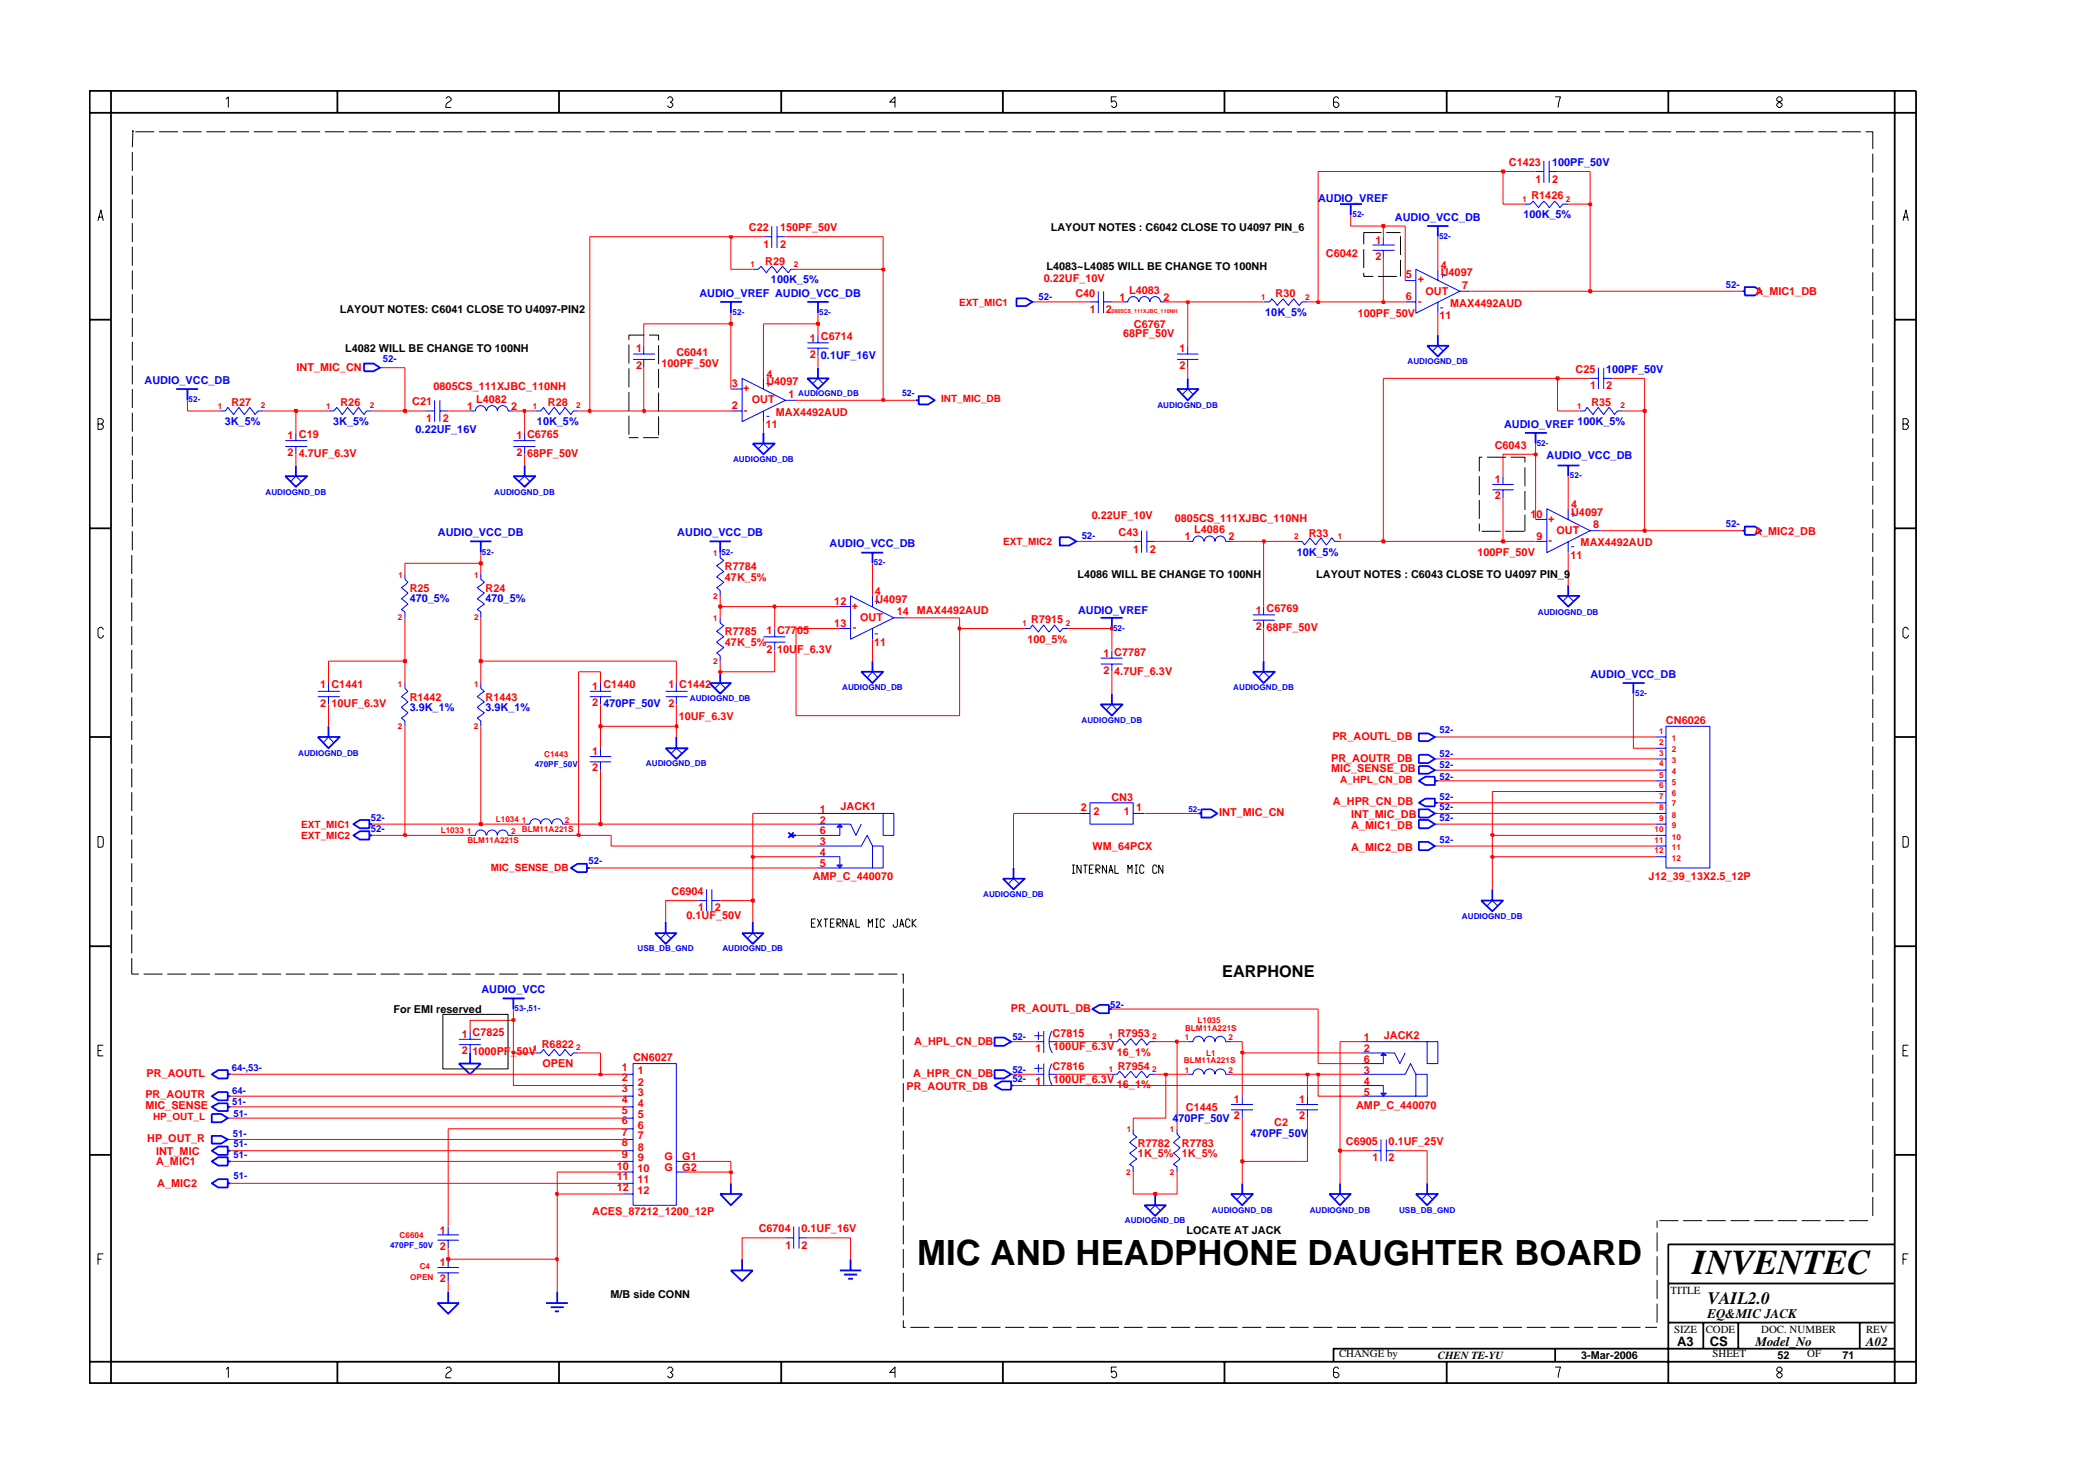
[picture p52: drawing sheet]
<svg xmlns="http://www.w3.org/2000/svg" width="297mm" height="210mm" viewBox="0 0 297 210" stroke-linecap="round" stroke-linejoin="round" font-family="sans-serif">
<defs><g id="words">
<g font-size="5">
<text x="131" y="180.7">MIC AND HEADPHONE DAUGHTER BOARD</text>
<text x="241.8" y="182">INVENTEC</text>
</g>
<text font-size="2.5" x="244" y="186.3">VAIL2.0</text>
<text font-size="2.3" x="174.6" y="139.6">EARPHONE</text>
<g font-size="1.9">
<text x="244" y="188.2">EQ&amp;MIC JACK</text>
<text x="239.6" y="192.2">A3</text>
<text x="244.3" y="192.3">CS</text>
<text x="250.8" y="192.2">Model_No</text>
<text x="266.6" y="192.2">A02</text>
</g>
<g font-size="1.6" fill="#f00">
<text x="215.6" y="23.7">C1423</text>
<text x="218.8" y="28.5">R1426</text>
<text x="219.4" y="26.1">1</text>
<text x="221.8" y="26.1">2</text>
<text x="107" y="33">C22</text>
<text x="109.1" y="35.4">1</text>
<text x="111.4" y="33">150PF_50V</text>
<text x="111.4" y="35.4">2</text>
<text x="196.5" y="34.8">1</text>
<text x="109.3" y="37.8">R29</text>
<text x="149.1" y="40.2">0.22UF_10V</text>
<text x="189.4" y="36.7">C6042</text>
<text x="196.5" y="37.1">2</text>
<text x="200.8" y="39.7">5</text>
<text x="202.6" y="40.3">+</text>
<text x="205.9" y="39.5">U4097</text>
<text x="205.9" y="38.4">4</text>
<text x="208.9" y="41.3">7</text>
<text x="153.6" y="42.4">C40</text>
<text x="155.7" y="44.7">1</text>
<text x="158" y="44.7">2</text>
<text x="160" y="43">1</text>
<text x="161.3" y="42">L4083</text>
<text x="162" y="46.8">C6767</text>
<text x="166.2" y="43">2</text>
<text x="182.2" y="42.4">R30</text>
<text x="194" y="45.3">100PF_50V</text>
<text x="200.8" y="42.9">6</text>
<text x="202.6" y="43.5">-</text>
<text x="203.7" y="42.1">OUT</text>
<text x="205.7" y="45.6">11</text>
<text x="207.2" y="43.9">MAX4492AUD</text>
<text x="250.8" y="42.2">A_MIC1_DB</text>
<text x="42.4" y="52.9">INT_MIC_CN</text>
<text x="90.9" y="52.7">2</text>
<text x="90.9" y="50.3">1</text>
<text x="94.5" y="52.4">100PF_50V</text>
<text x="96.6" y="50.8">C6041</text>
<text x="109.5" y="54">4</text>
<text x="115.7" y="48.8">1 C6714</text>
<text x="115.7" y="51.2">2</text>
<text x="160.5" y="48.2">68PF_50V</text>
<text x="168.5" y="50.3">1</text>
<text x="168.5" y="52.7">2</text>
<text x="225.1" y="53.3">C25</text>
<text x="33.1" y="57.9">R27</text>
<text x="48.6" y="57.9">R26</text>
<text x="58.9" y="57.9">C21</text>
<text x="61.9" y="55.7">0805CS_111XJBC_110NH</text>
<text x="66.7" y="58.5">1</text>
<text x="68" y="57.5">L4082</text>
<text x="73" y="58.5">2</text>
<text x="78.3" y="57.9">R28</text>
<text x="104.6" y="55.3">3</text>
<text x="104.6" y="58.4">2</text>
<text x="106.2" y="55.9">+</text>
<text x="106.3" y="59.1">-</text>
<text x="107.4" y="57.6">OUT</text>
<text x="109.5" y="55">U4097</text>
<text x="110.9" y="59.4">MAX4492AUD</text>
<text x="112.6" y="56.8">1</text>
<text x="227.2" y="55.6">1</text>
<text x="227.4" y="57.9">R35</text>
<text x="229.5" y="55.6">2</text>
<text x="41.1" y="62.8">1 C19</text>
<text x="41.1" y="65.1">2</text>
<text x="42.7" y="65.3">4.7UF_6.3V</text>
<text x="60.9" y="60.2">1</text>
<text x="63.3" y="60.2">2</text>
<text x="73.8" y="62.8">1 C6765</text>
<text x="73.8" y="65.1">2</text>
<text x="75.3" y="65.3">68PF_50V</text>
<text x="109.4" y="61.2">11</text>
<text x="213.6" y="64.1">C6043</text>
<text x="213.6" y="69">1</text>
<text x="213.6" y="71.3">2</text>
<text x="156" y="74.2">0.22UF_10V</text>
<text x="159.8" y="76.5">C43</text>
<text x="167.9" y="74.5">0805CS_111XJBC_110NH</text>
<text x="169.3" y="77.2">1</text>
<text x="170.6" y="76.1">L4086</text>
<text x="175.5" y="77.2">2</text>
<text x="187" y="76.7">R33</text>
<text x="218.7" y="73.9">10</text>
<text x="219.6" y="77.1">9</text>
<text x="221.2" y="74.5">+</text>
<text x="221.3" y="77.7">-</text>
<text x="222.4" y="76.3">OUT</text>
<text x="224.5" y="73.7">U4097</text>
<text x="224.5" y="72.6">4</text>
<text x="227.6" y="75.5">8</text>
<text x="250.6" y="76.4">A_MIC2_DB</text>
<text x="103.6" y="82.9">47K_5%</text>
<text x="103.6" y="81.4">R7784</text>
<text x="161.9" y="78.9">1</text>
<text x="164.3" y="78.9">2</text>
<text x="211.1" y="79.4">100PF_50V</text>
<text x="224.4" y="79.8">11</text>
<text x="225.8" y="78">MAX4492AUD</text>
<text x="58.5" y="84.5">R25</text>
<text x="69.4" y="84.5">R24</text>
<text x="119.2" y="86.4">12</text>
<text x="119.2" y="89.5">13</text>
<text x="121.7" y="87">+</text>
<text x="122.9" y="88.7">OUT</text>
<text x="125" y="85">4</text>
<text x="125.1" y="86.1">U4097</text>
<text x="128.1" y="87.9">14</text>
<text x="131" y="87.7">MAX4492AUD</text>
<text x="147.3" y="89">R7915</text>
<text x="179.4" y="87.7">1 C6769</text>
<text x="179.4" y="89.9">2</text>
<text x="103.6" y="90.7">R7785</text>
<text x="103.6" y="92.2">47K_5%</text>
<text x="109.5" y="90.5">1 C7705</text>
<text x="109.5" y="93.2">2</text>
<text x="111" y="93.2">10UF_6.3V</text>
<text x="121.9" y="90.2">-</text>
<text x="124.9" y="92.2">11</text>
<text x="146.8" y="91.8">100_5%</text>
<text x="157.7" y="93.8">1 C7787</text>
<text x="181" y="90.2">68PF_50V</text>
<text x="45.7" y="98.3">1 C1441</text>
<text x="45.7" y="101">2</text>
<text x="47.4" y="101">10UF_6.3V</text>
<text x="58.5" y="100.1">R1442</text>
<text x="69.4" y="100.1">R1443</text>
<text x="84.6" y="98.5">1 C1440</text>
<text x="84.6" y="100.9">2</text>
<text x="95.5" y="98.3">1 C1442</text>
<text x="95.5" y="101">2</text>
<text x="157.7" y="96.2">2</text>
<text x="159.2" y="96.4">4.7UF_6.3V</text>
<text x="84.6" y="107.8">1</text>
<text x="97" y="102.9">10UF_6.3V</text>
<text x="190.4" y="105.7">PR_AOUTL_DB</text>
<text x="238" y="103.4">CN6026</text>
<text x="84.6" y="110.2">2</text>
<text x="190.2" y="110.3">MIC_SENSE_DB</text>
<text x="190.2" y="108.8">PR_AOUTR_DB</text>
<text x="117.1" y="116.1">1</text>
<text x="117.1" y="117.6">2</text>
<text x="117.1" y="119.2">6</text>
<text x="120.1" y="115.7">JACK1</text>
<text x="154.4" y="115.8">2</text>
<text x="156.2" y="116.4">2</text>
<text x="158.8" y="114.4">CN3</text>
<text x="160.6" y="116.4">1</text>
<text x="162.3" y="115.8">1</text>
<text x="174.2" y="116.6">INT_MIC_CN</text>
<text x="190.4" y="115">A_HPR_CN_DB</text>
<text x="193.1" y="116.9">INT_MIC_DB</text>
<text x="193.1" y="118.4">A_MIC1_DB</text>
<text x="116.1" y="125.7">AMP_C_440070</text>
<text x="117.1" y="120.8">3</text>
<text x="117.1" y="122.3">4</text>
<text x="117.1" y="123.9">5</text>
<text x="156.1" y="121.4">WM_64PCX</text>
<text x="193.1" y="121.5">A_MIC2_DB</text>
<text x="235.6" y="125.8">J12_39_13X2.5_12P</text>
<text x="96" y="127.9">C6904</text>
<text x="98.1" y="131.2">0.1UF_50V</text>
<text x="99.8" y="130.2">1</text>
<text x="102.1" y="130.2">2</text>
<text x="66" y="148.2">1 C7825</text>
<text x="77.4" y="149.6">R6822</text>
<text x="130.6" y="149.2">A_HPL_CN_DB</text>
<text x="144.4" y="144.5">PR_AOUTL_DB</text>
<text x="150.4" y="148.2">C7815</text>
<text x="159.7" y="148.1">R7953</text>
<text x="194.8" y="148.7">1</text>
<text x="197.7" y="148.4">JACK2</text>
<text x="20.9" y="153.8">PR_AOUTL</text>
<text x="66" y="150.6">2</text>
<text x="67.5" y="150.7">1000PF_50V</text>
<text x="77.5" y="152.3">OPEN</text>
<text x="88.8" y="152.9">1</text>
<text x="88.8" y="154.4">2</text>
<text x="88.8" y="156">3</text>
<text x="90.5" y="151.5">CN6027</text>
<text x="91.1" y="153.4">1</text>
<text x="91.1" y="155.1">2</text>
<text x="129.5" y="155.6">PR_AOUTR_DB</text>
<text x="130.4" y="153.9">A_HPR_CN_DB</text>
<text x="147.9" y="150.3">1</text>
<text x="147.9" y="155">1</text>
<text x="150.4" y="152.8">C7816</text>
<text x="150.5" y="150">100UF_6.3V</text>
<text x="150.5" y="154.7">100UF_6.3V</text>
<text x="159.6" y="155.5">16_1%</text>
<text x="159.6" y="150.8">16_1%</text>
<text x="159.7" y="152.8">R7954</text>
<text x="194.8" y="150.3">2</text>
<text x="194.8" y="153.4">3</text>
<text x="194.8" y="155">4</text>
<text x="194.8" y="151.8">6</text>
<text x="20.8" y="158.4">MIC_SENSE</text>
<text x="20.8" y="156.9">PR_AOUTR</text>
<text x="88.8" y="157.6">4</text>
<text x="88.8" y="159.1">5</text>
<text x="88.8" y="160.6">6</text>
<text x="91.1" y="156.6">3</text>
<text x="91.1" y="158.1">4</text>
<text x="91.1" y="159.7">5</text>
<text x="91.1" y="161.2">6</text>
<text x="169.4" y="158.7">C1445</text>
<text x="176.3" y="157.6">1</text>
<text x="176.3" y="159.9">2</text>
<text x="182.1" y="160.9">C2</text>
<text x="185.6" y="157.6">1</text>
<text x="185.6" y="159.9">2</text>
<text x="193.8" y="158.4">AMP_C_440070</text>
<text x="194.8" y="156.5">5</text>
<text x="21" y="163.1">HP_OUT_R</text>
<text x="22.3" y="164.9">INT_MIC</text>
<text x="22.3" y="166.5">A_MIC1</text>
<text x="88.1" y="167.1">10</text>
<text x="88.8" y="162.2">7</text>
<text x="88.8" y="163.8">8</text>
<text x="88.8" y="165.4">9</text>
<text x="91.1" y="167.4">10</text>
<text x="91.1" y="162.8">7</text>
<text x="91.1" y="164.4">8</text>
<text x="91.1" y="165.9">9</text>
<text x="94.9" y="165.7">G</text>
<text x="94.9" y="167.2">G</text>
<text x="97.5" y="165.7">G1</text>
<text x="97.5" y="167.2">G2</text>
<text x="162.6" y="163.8">R7782</text>
<text x="162.6" y="165.3">1K_5%</text>
<text x="168.9" y="163.8">R7783</text>
<text x="168.9" y="165.3">1K_5%</text>
<text x="192.3" y="163.6">C6905</text>
<text x="196.1" y="165.9">1</text>
<text x="198.4" y="165.9">2</text>
<text x="198.4" y="163.6">0.1UF_25V</text>
<text x="22.5" y="169.6">A_MIC2</text>
<text x="84.6" y="173.5">ACES_87212_1200_12P</text>
<text x="88.1" y="168.6">11</text>
<text x="88.1" y="170.2">12</text>
<text x="91.1" y="169">11</text>
<text x="91.1" y="170.5">12</text>
<text x="62.9" y="176.2">1</text>
<text x="62.9" y="178.5">2</text>
<text x="108.4" y="176">C6704</text>
<text x="112.2" y="178.3">1</text>
<text x="114.5" y="178.3">2</text>
<text x="114.5" y="176">0.1UF_16V</text>
<text x="62.9" y="180.9">1</text>
<text x="62.9" y="183.2">2</text>
</g>
<g font-size="1.6" fill="#00f">
<text x="221.8" y="23.7">100PF_50V</text>
<text x="188.3" y="28.8">AUDIO_VREF</text>
<text x="199.3" y="31.5">AUDIO_VCC_DB</text>
<text x="217.7" y="31.2">100K_5%</text>
<text x="110.2" y="40.4">100K_5%</text>
<text x="99.9" y="42.4">AUDIO_VREF AUDIO_VCC_DB</text>
<text x="180.8" y="45.2">10K_5%</text>
<text x="117.3" y="51.3">0.1UF_16V</text>
<text x="229.5" y="53.3">100PF_50V</text>
<text x="20.7" y="54.8">AUDIO_VCC_DB</text>
<text x="32.1" y="60.7">3K_5%</text>
<text x="47.6" y="60.7">3K_5%</text>
<text x="59.4" y="61.8">0.22UF_16V</text>
<text x="76.7" y="60.7">10K_5%</text>
<text x="214.9" y="61.1">AUDIO_VREF 100K_5%</text>
<text x="221" y="65.6">AUDIO_VCC_DB</text>
<text x="62.6" y="76.6">AUDIO_VCC_DB</text>
<text x="96.8" y="76.6">AUDIO_VCC_DB</text>
<text x="118.5" y="78.1">AUDIO_VCC_DB</text>
<text x="185.3" y="79.4">10K_5%</text>
<text x="58.5" y="86">470_5%</text>
<text x="69.4" y="86">470_5%</text>
<text x="154" y="87.7">AUDIO_VREF</text>
<text x="58.5" y="101.5">3.9K_1%</text>
<text x="69.4" y="101.5">3.9K_1%</text>
<text x="86.2" y="101">470PF_50V</text>
<text x="227.2" y="96.8">AUDIO_VCC_DB</text>
<text x="68.8" y="141.8">AUDIO_VCC</text>
<text x="167.5" y="160.3">470PF_50V</text>
<text x="178.7" y="162.4">470PF_50V</text>
</g>
<g font-size="1.6">
<text x="150.1" y="33">LAYOUT NOTES : C6042 CLOSE TO U4097 PIN_6</text>
<text x="149.5" y="38.5">L4083~L4085 WILL BE CHANGE TO 100NH</text>
<text x="48.5" y="44.7">LAYOUT NOTES: C6041 CLOSE TO U4097-PIN2</text>
<text x="49.3" y="50.2">L4082 WILL BE CHANGE TO 100NH</text>
<text x="154" y="82.6">L4086 WILL BE CHANGE TO 100NH</text>
<text x="188.1" y="82.6">LAYOUT NOTES : C6043 CLOSE TO U4097 PIN_9</text>
<text x="56.2" y="144.7">For EMI reserved</text>
<text x="169.5" y="176.3">LOCATE AT JACK</text>
<text x="87.2" y="185.4">M/B side CONN</text>
<text x="238.7" y="184.8">TITLE</text>
<text x="239.2" y="190.4">SIZE</text>
<text x="243.7" y="190.4">CODE</text>
<text x="251.6" y="190.4">DOC. NUMBER</text>
<text x="266.6" y="190.4">REV</text>
<text x="191.3" y="193.9">CHANGE by</text>
<text x="205.4" y="194.1">CHEN TE-YU</text>
<text x="225.9" y="194.1">3-Mar-2006</text>
<text x="244.7" y="193.9">SHEET</text>
<text x="253.9" y="194.1">52</text>
<text x="258.2" y="193.9">OF</text>
<text x="263.3" y="194.1">71</text>
</g>
<g font-size="1.4" fill="#00f">
<text x="246.6" y="41.1">52-</text>
<text x="148.4" y="42.8">52-</text>
<text x="54.7" y="51.8">52-</text>
<text x="154.5" y="77">52-</text>
<text x="246.6" y="75.2">52-</text>
<text x="205.7" y="104.8">52-</text>
<text x="205.7" y="109.7">52-</text>
<text x="205.7" y="108.1">52-</text>
<text x="205.7" y="111.4">52-</text>
<text x="53" y="117.3">52-</text>
<text x="53" y="118.8">52-</text>
<text x="205.7" y="114.3">52-</text>
<text x="205.7" y="115.7">52-</text>
<text x="205.7" y="117.2">52-</text>
<text x="84.1" y="123.5">52-</text>
<text x="205.7" y="120.3">52-</text>
<text x="158.6" y="144">52-</text>
<text x="144.6" y="148.6">52-</text>
<text x="33.1" y="152.9">64-,53-</text>
<text x="144.6" y="153.3">52-</text>
<text x="144.6" y="154.6">52-</text>
<text x="33.2" y="156.2">64-</text>
<text x="33.2" y="157.8">51-</text>
<text x="33.4" y="159.5">51-</text>
<text x="33.3" y="162.3">51-</text>
<text x="33.4" y="165.4">51-</text>
<text x="33.4" y="163.8">51-</text>
<text x="33.4" y="168.4">51-</text>
</g>
<g font-size="1.4" fill="#f00">
<text x="137.1" y="43.7">EXT_MIC1</text>
<text x="134.5" y="57.4">INT_MIC_DB</text>
<text x="143.3" y="77.9">EXT_MIC2</text>
<text x="191.5" y="111.9">A_HPL_CN_DB</text>
<text x="43" y="119.9">EXT_MIC2</text>
<text x="43" y="118.3">EXT_MIC1</text>
<text x="70.1" y="124.3">MIC_SENSE_DB</text>
<text x="21.9" y="160">HP_OUT_L</text>
</g>
<g font-size="1.2" fill="#f00">
<text x="217.5" y="28.8">1</text>
<text x="223.7" y="28.8">2</text>
<text x="107.2" y="38.1">1</text>
<text x="113.4" y="38.1">2</text>
<text x="180.2" y="42.8">1</text>
<text x="186.5" y="42.8">2</text>
<text x="31.1" y="58.4">1</text>
<text x="37.3" y="58.3">2</text>
<text x="46.6" y="58.4">1</text>
<text x="52.9" y="58.3">2</text>
<text x="76.1" y="58.4">1</text>
<text x="82.3" y="58.3">2</text>
<text x="225.3" y="58.4">1</text>
<text x="231.5" y="58.3">2</text>
<text x="184.9" y="77">2</text>
<text x="191.2" y="77">1</text>
<text x="56.9" y="82.6">1</text>
<text x="67.8" y="82.6">1</text>
<text x="101.9" y="79.4">1</text>
<text x="56.8" y="88.6">2</text>
<text x="67.8" y="88.6">2</text>
<text x="101.9" y="88.8">1</text>
<text x="101.9" y="85.5">2</text>
<text x="146.1" y="89.4">1</text>
<text x="152.3" y="89.4">2</text>
<text x="101.9" y="94.9">2</text>
<text x="56.8" y="98.1">1</text>
<text x="67.8" y="98.1">1</text>
<text x="56.8" y="104.2">2</text>
<text x="67.7" y="104.2">2</text>
<text x="237" y="104.8">1</text>
<text x="237" y="106.4">2</text>
<text x="237" y="107.9">3</text>
<text x="238.9" y="105.9">1</text>
<text x="238.9" y="107.5">2</text>
<text x="77.8" y="108.1">C1443</text>
<text x="237" y="109.4">4</text>
<text x="237" y="111.1">5</text>
<text x="237" y="112.6">6</text>
<text x="238.9" y="109">3</text>
<text x="238.9" y="110.5">4</text>
<text x="238.9" y="112.1">5</text>
<text x="238.9" y="113.7">6</text>
<text x="63" y="119">L1033</text>
<text x="66.7" y="119.1">1</text>
<text x="70.9" y="117.5">L1034</text>
<text x="73" y="119.1">2</text>
<text x="74.5" y="117.5">1</text>
<text x="74.6" y="118.9">BLM11A221S</text>
<text x="80.7" y="117.5">2</text>
<text x="236.4" y="118.8">10</text>
<text x="237" y="117.2">9</text>
<text x="237" y="114.2">7</text>
<text x="237" y="115.7">8</text>
<text x="238.9" y="119.9">10</text>
<text x="238.9" y="115.2">7</text>
<text x="238.9" y="116.8">8</text>
<text x="238.9" y="118.3">9</text>
<text x="66.8" y="120.4">BLM11A221S</text>
<text x="236.4" y="120.4">11</text>
<text x="236.4" y="121.9">12</text>
<text x="238.9" y="121.4">11</text>
<text x="238.9" y="123">12</text>
<text x="82.3" y="150">2</text>
<text x="158.4" y="148.4">1</text>
<text x="164.6" y="148.4">2</text>
<text x="169.3" y="148.6">1</text>
<text x="169.3" y="147.3">BLM11A221S</text>
<text x="171.1" y="146.1">L1035</text>
<text x="175.5" y="148.6">2</text>
<text x="76.1" y="150.1">1</text>
<text x="158.4" y="153.1">1</text>
<text x="164.6" y="153.1">2</text>
<text x="169.1" y="151.8">BLM11A221S</text>
<text x="169.3" y="153.3">1</text>
<text x="172.3" y="150.8">L1</text>
<text x="175.5" y="153.3">2</text>
<text x="161" y="161.7">1</text>
<text x="167.2" y="161.7">1</text>
<text x="160.9" y="167.8">2</text>
<text x="167.2" y="167.8">2</text>
<text x="57.1" y="176.8">C6604</text>
<text x="58.6" y="182.8">OPEN</text>
<text x="60" y="181.3">C4</text>
</g>
<g font-size="1.2" fill="#00f">
<text x="193.2" y="31">52-</text>
<text x="205.6" y="34.2">52-</text>
<text x="104.7" y="45">52-</text>
<text x="117" y="45">52-</text>
<text x="201.1" y="52">AUDIOGND_DB</text>
<text x="27" y="57.5">52-</text>
<text x="114.1" y="56.5">AUDIOGND_DB</text>
<text x="128.9" y="56.5">52-</text>
<text x="165.4" y="58.2">AUDIOGND_DB</text>
<text x="219.6" y="63.6">52-</text>
<text x="37.9" y="70.7">AUDIOGND_DB</text>
<text x="70.6" y="70.7">AUDIOGND_DB</text>
<text x="104.7" y="66">AUDIOGND_DB</text>
<text x="224.3" y="68.3">52-</text>
<text x="68.9" y="79.2">52-</text>
<text x="103.1" y="79.2">52-</text>
<text x="124.8" y="80.7">52-</text>
<text x="219.7" y="87.8">AUDIOGND_DB</text>
<text x="159" y="90.1">52-</text>
<text x="98.6" y="100.1">AUDIOGND_DB</text>
<text x="120.3" y="98.6">AUDIOGND_DB</text>
<text x="176.2" y="98.6">AUDIOGND_DB</text>
<text x="233.6" y="99.4">52-</text>
<text x="42.6" y="107.9">AUDIOGND_DB</text>
<text x="154.5" y="103.3">AUDIOGND_DB</text>
<text x="76.4" y="109.6">470PF_50V</text>
<text x="92.3" y="109.4">AUDIOGND_DB</text>
<text x="169.8" y="116">52-</text>
<text x="140.5" y="128.2">AUDIOGND_DB</text>
<text x="208.9" y="131.2">AUDIOGND_DB</text>
<text x="91.1" y="135.9">USB_DB_GND</text>
<text x="103.2" y="135.9">AUDIOGND_DB</text>
<text x="73.5" y="144.4">53-,51-</text>
<text x="173.2" y="173.2">AUDIOGND_DB</text>
<text x="187.1" y="173.2">AUDIOGND_DB</text>
<text x="199.9" y="173.2">USB_DB_GND</text>
<text x="55.7" y="178.3">470PF_50V</text>
<text x="160.7" y="174.7">AUDIOGND_DB</text>
</g>
<text font-size=".8" fill="#f00" x="158.8" y="44.7">0805CS_111XJBC_110NH</text>
</g></defs>
<g fill="none" stroke="#00f" stroke-width=".14">
<path d="M107.6 38.5h.7l.4-.5 .8 1 .8-1 .7 1 .8-1 .8 1 .4-.5h.7M109.1 33.8h1.2M110.3 32.3v3.1M111 33.8h1.2M111 32.3v3.1M196.1 35h3.1M196.1 35.8h3.1M197.6 33.8v1.2M197.6 35.8v1.1M217.9 29.2h.7l.5-.5 .7 1 .8-1 .7 1 .8-1 .8 1 .4-.5h.8M219.4 24.5h1.2M220.6 23v3.1"/>
<path d="M221.3 24.5h1.2M221.3 23v3.1M31.4 58.7h.8l.3-.5 .9 1 .7-1 .8 1 .8-1 .7 1 .5-.5h.7M46.9 58.7h.8l.4-.5 .8 1 .7-1 .9 1 .8-1 .7 1 .4-.5h.8M54.3 52.5h.4M60.9 58.7h1.2M62.1 57.2v3M62.9 58.7h1.1M62.9 57.2v3M67.2 58.7h.7a.76 .76 0 0 1 .8-.8 .76 .76 0 0 1 .8 .8M69.5 58.7a.76 .76 0 0 1 .8-.8 .76 .76 0 0 1 .8 .8 .76 .76 0 0 1 .7-.8 .76 .76 0 0 1 .8 .8h.7M76.5 58.7h.7l.5-.5 .7 1 .8-1 .8 1 .7-1 .9 1 .3-.5h.8"/>
<path d="M104.4 55.6h1.6M104.4 58.7h1.6M106 54l6.2 3.2-6.2 3zM109.1 54v1.6M109.1 58.7v1.5M109.5 54.8h.6M109.5 59.5h.4M109.8 54.5v.7M112.2 57.2h1.5M115.3 49h3.1M115.3 49.7h3.1M116.1 54.8l.8-.8 .7 .8"/>
<path d="M116.9 47.9v1.1M116.9 49.7v1.2M147.5 43.1h.4M155.7 43.1h1.2M156.9 41.6v3.1M157.7 43.1h1.2M157.7 41.6v3.1M160.4 43.1h.7a.76 .76 0 0 1 .8-.7 .76 .76 0 0 1 .8 .7M162.8 43.1a.76 .76 0 0 1 .7-.7 .76 .76 0 0 1 .8 .7 .76 .76 0 0 1 .7-.7 .76 .76 0 0 1 .8 .7h.8M168.2 50.6h3M168.2 51.3h3M168.9 56.3l.8-.7 .8 .7"/>
<path d="M169.7 49.4v1.2M169.7 51.3v1.2M180.5 43.1h.9l.3-.4 .8 .9 .8-.9 .8 .9 .8-.9 .7 .9 .4-.5h.8M204.7 50.2l.7-.8 .8 .8M225.7 58.7h.7l.4-.5 .8 1 .8-1 .7 1 .8-1 .8 1 .4-.5h.7M227.2 54h1.2M228.4 52.5v3.1M229.1 54h1.2M229.1 52.5v3.1M73.3 62.9h3.2M73.3 63.8h3.2M74.1 68.8l.9-.8 .7 .8"/>
<path d="M75 61.8v1.1M75 63.8v1.1M102.9 78.9v.8l.5 .3-1 .8 1 .8-1 .8 1 .8-1 .7 .5 .5v.7M153.8 77.3h.3M161.9 77.3h1.2M163.1 75.8v3.1M163.9 77.3h1.1M163.9 75.8v3.1M169.7 77.3h.8a.76 .76 0 0 1 .7-.7 .76 .76 0 0 1 .8 .7M172.1 77.3a.76 .76 0 0 1 .7-.7 .76 .76 0 0 1 .8 .7 .76 .76 0 0 1 .8-.7 .76 .76 0 0 1 .7 .7h.8M185.2 77.3h.8l.4 .5 .7-1 .9 1 .8-1 .7 1 .8-1 .4 .5h.8M213.2 69.2h3.1"/>
<path d="M213.2 70h3.1M214.7 68v1.2M214.7 70v1.1M219.4 74.2h1.6M219.4 77.3h1.6M221 72.7l6.2 3.1-6.2 3.1zM224.1 72.7v1.5M224.1 77.3v1.6M224.5 73.4h.6M224.5 78.1h.4M224.7 73.1v.8M227.2 75.8h1.5"/>
<path d="M45.4 98.7h3.1M45.4 99.5h3.1M46.9 97.6v1.1M46.9 99.5v1.1M57.9 97.6v.7l.4 .4-1 .8 1 .8-1 .7 1 .8-1 .8 .6 .4v.7M57.9 82v.7l.4 .5-1 .7 1 .8-1 .8 1 .8-1 .8 .6 .3v.9M68.7 82v.7l.5 .5-1 .7 1 .8-1 .8 1 .8-1 .8 .5 .3v.9M68.7 97.6v.7l.5 .4-1 .8 1 .8-1 .7 1 .8-1 .8 .5 .4v.7M84.3 98.7h3M84.3 99.5h3M85.8 97.6v1.1M85.8 99.5v1.1"/>
<path d="M95.1 98.7h3.1M95.1 99.5h3.1M96.6 97.6v1.1M96.6 99.5v1.1M102.1 98.3l.8-.7 .8 .7M102.9 88.3v.7l.5 .4-1 .8 1 .8-1 .7 1 .8-1 .7 .5 .5v.7M109.1 91h3.1M109.1 91.7h3.1M110.7 89.8v1.2M110.7 91.7v1.2M120 89.8h1.5M120 86.6h1.5"/>
<path d="M121.5 85.1l6.2 3.2-6.2 3zM123.9 96.8l.8-.8 .7 .8M124.7 85.1v1.5M124.7 89.8v1.5M125 85.9h.6M125 90.5h.4M125.3 85.5v.8M127.7 88.3h1.6M146.4 89.8h.8l.3-.5 .9 1 .7-1 .8 1 .8-1 .7 1 .4-.5h.8M157.3 94h3.1M157.3 94.9h3.1M158.9 92.9v1.1"/>
<path d="M158.9 94.9v1.1M179 87.8h3.1M179 88.6h3.1M179.8 96.8l.7-.8 .9 .8M180.5 86.6v1.2M180.5 88.6v1.2M223.3 85.9l.8-.8 .7 .8M46.2 106.1l.7-.8 .8 .8M67.2 119.3h.7a.76 .76 0 0 1 .8-.7 .76 .76 0 0 1 .8 .7M69.5 119.3a.76 .76 0 0 1 .8-.7 .76 .76 0 0 1 .8 .7 .76 .76 0 0 1 .7-.7 .76 .76 0 0 1 .8 .7h.7M75 117.7h.7a.76 .76 0 0 1 .8-.7 .76 .76 0 0 1 .7 .7 .76 .76 0 0 1 .8-.7 .76 .76 0 0 1 .8 .7M78.9 117.7a.76 .76 0 0 1 .7-.7 .76 .76 0 0 1 .8 .7h.7"/>
<path d="M84.3 108.1h3M84.3 108.8h3M85.8 106.9v1.2M85.8 108.8v1.2M95.9 107.6l.7-.7 .9 .7M116.9 116.2h9.3M116.9 117.7h4.6l.8 1.6 .7-1.6M120 117.7v1.6h-3.1M126.2 116.2h1.5v3.1h-1.5zM158 101.5l.9-.9 .7 .9M205 116.2h.4M205 110h.4"/>
<path d="M205 105.3h.4M205 108.4h.4M236.5 116.2h1.5M236.5 110h1.5M236.5 119.3h1.5M236.5 106.9h1.5M236.5 105.3h1.5M236.5 108.4h1.5M236.5 113.1h1.5M236.5 111.5h1.5M236.5 114.7h1.5M236.5 117.7h1.5"/>
<path d="M238 103.7h6.3v20.3h-6.3zM94.3 134.1l.8-.8 .8 .8M99.8 128.6h1.2M101 127v3.2M101.7 128.6h1.2M101.7 127v3.2M116.9 120.8h6.1l.9-1.5 .8 1.5M116.9 122.4h3.1v1.6M116.9 124h7.8M124.7 120.8h1.5v3.2h-1.5zM144 126.3l.8-.8 .9 .8M205 120.8h.4"/>
<path d="M212.5 129.4l.7-.8 .8 .8M236.5 120.8h1.5M236.5 122.4h1.5M32.5 159.7h.5M65.6 148.4h3.1M65.6 149.2h3.1M67.2 147.3v1.1M67.2 149.2v1.2M76.5 150.4h.7l.5-.5 .7 .9 .8-.9 .8 .9 .7-.9 .9 .9 .3-.4h.8M88.9 153.4h1.6M88.9 155.1h1.6M88.9 158.1h1.6"/>
<path d="M88.9 156.6h1.6M88.9 159.7h1.6M90.5 151.9h6.1v20.3h-6.1zM144.5 153.4h.3M144.5 148.8h.3M147.8 152.6h1.2M147.8 147.9h1.2M147.9 153.4h1.2M147.9 148.8h1.2M148.4 147.3v1.2M148.4 152v1.2M149.1 147.3v3.1"/>
<path d="M149.1 151.9v3.2M149.9 153.4h1.2M149.9 148.8h1.2M150.3 151.9a3 3 0 0 0 .1 3.2M150.3 147.3a3 3 0 0 0 .1 3.1M158.9 153.4h.7l.4-.4 .7 1 .9-1 .7 1 .8-1 .8 1 .4-.6h.7M158.9 148.8h.7l.4-.4 .7 .9 .9-.9 .7 .9 .8-.9 .8 .9 .4-.5h.7M169.7 153.4h.8a.76 .76 0 0 1 .7-.7 .76 .76 0 0 1 .8 .7M169.7 148.8h.8a.76 .76 0 0 1 .7-.8 .76 .76 0 0 1 .8 .8M172.1 153.4a.76 .76 0 0 1 .7-.7 .76 .76 0 0 1 .8 .7 .76 .76 0 0 1 .8-.7 .76 .76 0 0 1 .7 .7h.8M172.1 148.8a.76 .76 0 0 1 .7-.8 .76 .76 0 0 1 .8 .8 .76 .76 0 0 1 .8-.8 .76 .76 0 0 1 .7 .8h.8M175.9 157.8h3.1"/>
<path d="M175.9 158.5h3.1M177.5 156.6v1.2M177.5 158.5v1.2M185.2 157.8h3.1M185.2 158.5h3.1M186.8 156.6v1.2M186.8 158.5v1.2M32.5 162.8h.5M62.5 176.4h3.1M62.5 177.2h3.1M64 175.2v1.2M64 177.2v1.1"/>
<path d="M64 179.9v1.1M88.9 161.2h1.6M88.9 164.4h1.6M88.9 162.8h1.6M88.9 167.4h1.6M88.9 165.9h1.6M88.9 170.5h1.6M88.9 169h1.6M96.6 167.4h1.6M96.6 165.9h1.6M112.2 176.8h1.2M113.4 175.2v3.1"/>
<path d="M114.2 176.8h1.1M114.2 175.2v3.1M161.9 161.2v.8l.5 .4-1 .8 1 .7-1 .8 1 .9-1 .7 .5 .4v.7M164.3 172.9l.7-.7 .8 .7M168.2 161.2v.8l.4 .4-.9 .8 .9 .7-.9 .8 .9 .9-.9 .7 .5 .4v.7M176.7 171.3l.8-.8 .8 .8M196.1 164.4h1.2M197.3 162.8v3.1M198.1 164.4h1.1M198.1 162.8v3.1M62.5 181h3.1M62.5 181.8h3.1"/>
<path d="M64 181.8v1.2"/>
</g>
<g fill="none" stroke="#00f" stroke-width=".25">
<path d="M191.5 29.2h3.1M193 29.2v1.6M203.9 32.3h3.1M205.4 32.3v1.5M25.2 55.6h3.1M26.8 55.6v1.6M52 51.9h1.4l.9 .6-.9 .5h-1.4zM102.9 43.1h3.1M104.4 43.1v1.6M115.3 54h3.1l-1.5 1.6zM115.3 43.1h3.1M116.9 43.1v1.6"/>
<path d="M116.9 52.5v1.5M130.8 57.2h.5M131.3 56.6h1.3l.9 .6-.9 .6h-1.3zM145.2 42.6h1.4l.9 .5-.9 .6h-1.4zM168.2 55.6h3l-1.5 1.6zM169.7 54v1.6M203.9 49.4h3.1l-1.6 1.5zM205.4 47.9v1.5M248.9 41.6h.4M249.3 41h1.4l1 .6-1 .6h-1.4zM67.2 77.3h3M68.7 77.3v1.6"/>
<path d="M73.3 68h3.2l-1.5 1.5zM75 66.5v1.5M101.4 77.3h3M102.9 77.3v1.6M123 78.9h3.2M124.7 78.9v1.6M151.4 76.7h1.4l1 .6-1 .6h-1.4zM217.9 61.8h3.1M219.4 61.8v1.6M222.5 66.5h3.2M224.1 66.5v1.5M248.9 75.8h.4"/>
<path d="M249.3 75.2h1.4l1 .6-1 .6h-1.4zM101.4 97.6h3l-1.5 1.5zM102.9 96v1.6M123 96h3.2l-1.5 1.6zM124.7 94.4v1.6M157.3 88.3h3.1M158.9 88.3v1.5M158.9 99.1v1.5M179 96h3.1l-1.6 1.6zM180.5 94.4v1.6M222.5 85.1h3.2l-1.6 1.5zM224.1 83.6v1.5"/>
<path d="M231.8 97.6h3.2M233.4 97.6v1.5M45.4 105.3h3.1l-1.6 1.6zM46.9 103.7v1.6M50.5 117.7l.9-.6h1.4v1.2h-1.4zM50.5 119.3l.9-.6h1.4v1.2h-1.4zM52.8 117.7h.4M52.8 119.3h.4M95.1 106.9h3.1l-1.6 1.5zM96.6 105.3v1.6M112.6 118.9l.8 .8M113 119.3h.7"/>
<path d="M113.4 118.9l-.8 .8M157.3 100.6h3.1l-1.5 1.6zM171.2 116.2h.4M171.6 115.6h1.4l.9 .6-.9 .6h-1.4zM202.7 111.5l1-.6h1.3v1.2h-1.3zM202.7 115.6h1.4l.9 .6-.9 .6h-1.4zM202.7 109.4h1.4l.9 .6-.9 .5h-1.4zM202.7 114.7l1-.6h1.3v1.1h-1.3zM202.7 107.8h1.4l.9 .6-.9 .6h-1.4zM202.7 104.8h1.4l.9 .5-.9 .6h-1.4zM205 111.5h.4M205 114.7h.4"/>
<path d="M81.6 124l.9-.6h1.3v1.2h-1.3zM83.8 124h.5M93.6 133.3h3l-1.5 1.5zM95.1 131.7v1.6M143.3 125.5h3.1l-1.6 1.5zM144.8 124v1.5M202.7 120.3h1.4l.9 .5-.9 .6h-1.4zM211.6 128.6h3.1l-1.5 1.6zM213.2 127v1.6M30.3 158.1l.9-.5h1.3v1.1h-1.3zM30.3 156.6l.9-.6h1.3v1.2h-1.3zM30.3 153.4l.9-.5h1.3v1.1h-1.3z"/>
<path d="M30.3 159.1h1.3l.9 .6-.9 .6h-1.3zM32.5 158.1h.5M32.5 156.6h.5M32.5 153.4h.5M65.6 151.9h3.1l-1.5 1.5zM67.2 150.4v1.5M71.8 142.6h3.2M73.3 142.6v1.5M142.1 152.9h1.4l1 .5-1 .6h-1.4zM142.1 148.2h1.4l1 .6-1 .6h-1.4zM156.1 144.1l1-.6h1.3v1.2h-1.3zM158.4 144.1h.5"/>
<path d="M30.3 169l.9-.6h1.3v1.2h-1.3zM30.3 164.4l.9-.6h1.3v1.2h-1.3zM30.3 165.9l.9-.6h1.3v1.2h-1.3zM30.3 162.2h1.3l.9 .6-.9 .6h-1.3zM32.5 169h.5M32.5 164.4h.5M32.5 165.9h.5M102.9 170.5h3.1l-1.6 1.7zM104.4 169v1.5M106 179.9v1.6M121.5 179.9v1.6M163.5 172.2h3.1l-1.6 1.5z"/>
<path d="M165 170.5v1.7M175.9 170.5h3.1l-1.5 1.7zM177.5 169v1.5M62.5 186.1h3.1l-1.6 1.5zM64 184.5v1.6M104.4 181.5h3.2l-1.6 1.5zM120 181.5h3M120.6 182.1h1.9M121.2 182.7h.7"/>
</g>
<path d="M119.6 118.1l.4-.4 .3 .4z" fill="#3c3cc8"/>
<path d="M119.6 118.1l.4-.4 .3 .4z" fill="none" stroke="#00f" stroke-width=".14"/>
<path d="M119.6 123.6h.7l-.3 .4z" fill="#3c3cc8"/>
<g fill="none" stroke="#00f" stroke-width=".14">
<path d="M40.8 62.9h3.1M40.8 63.8h3.1M41.5 68.8l.8-.8 .7 .8M42.3 61.8v1.1M42.3 63.8v1.1M108.3 64.1l.8-.7 .7 .7M154.1 116.2h1.6M155.7 114.7h6.2v3h-6.2zM161.9 116.2h1.6M205 117.7h.4M106.8 134.1l.8-.8 .7 .8M119.6 123.6h.7l-.3 .4z"/>
<path d="M194.6 153.4h6.2l.7-1.5 .8 1.5M194.6 155.1h3v1.5M194.6 150.4h4.6l.8 1.5 .8-1.5M194.6 148.8h9.3M194.6 156.6h7.7M197.6 150.4v1.5h-3M202.3 153.4h1.6v3.2h-1.6zM203.9 148.8h1.5v3.1h-1.5z"/>
</g>
<path d="M40.8 68h3.1l-1.6 1.5zM42.3 66.5v1.5M107.6 63.4h3.1l-1.6 1.5zM109.1 61.8v1.6M202.7 117.1h1.4l.9 .6-.9 .6h-1.4zM106 133.3h3.1l-1.5 1.5zM107.6 131.7v1.6M78 186.1h3.1M78.7 186.7h1.8M79.3 187.3h.6M79.6 184.5v1.6" fill="none" stroke="#00f" stroke-width=".25"/>
<path d="M197.6 150.4l.5 .3h-.8z" fill="#3c3cc8"/>
<path d="M197.6 150.4l.5 .3h-.8z" fill="none" stroke="#00f" stroke-width=".14"/>
<path d="M197.3 156.2h.8l-.5 .4z" fill="#3c3cc8"/>
<g fill="none" stroke="#00f" stroke-width=".14">
<path d="M202.3 38.5l6.3 3.1-6.3 3.1zM205.4 38.5v1.6M205.9 39.2h.5M206.1 38.9v.8M90.5 50.6h3.1M90.5 51.3h3.1M92 49.4v1.2M92 51.3v1.2M200.8 40.1h1.5M200.8 43.1h1.5M205.4 43.1v1.6M205.8 44h.4"/>
<path d="M208.6 41.6h1.5M197.3 156.2h.8l-.5 .4zM190.7 171.3l.8-.8 .7 .8M203.1 171.3l.8-.8 .8 .8"/>
</g>
<path d="M142.1 155.1l1-.6h1.4v1.1h-1.4zM144.5 155.1h.3M189.9 170.5h3.1l-1.5 1.7zM191.5 169v1.5M202.3 170.5h3.1l-1.5 1.7zM203.9 169v1.5" fill="none" stroke="#00f" stroke-width=".25"/>
<path d="M79.6 179.9v4.6M64 183v1.5" fill="none" stroke="#f00" stroke-width=".14"/>
<path d="M63.9 179.7h.3v.3h-.3z" fill="#8e2323"/>
<path d="M63.9 179.7h.3v.3h-.3z" fill="none" stroke="#f00" stroke-width=".25"/>
<path d="M64 178.3v1.6h15.6" fill="none" stroke="#f00" stroke-width=".14"/>
<path d="M79.4 179.7h.3v.3h-.3z" fill="#8e2323"/>
<path d="M79.4 179.7h.3v.3h-.3z" fill="none" stroke="#f00" stroke-width=".25"/>
<path d="M64 161.2v14M79.6 170.5v9.4M112.2 176.8h-6.2v3.1M115.3 176.8h6.2v3.1" fill="none" stroke="#f00" stroke-width=".14"/>
<path d="M79.4 170.4h.3v.3h-.3z" fill="#8e2323"/>
<path d="M79.4 170.4h.3v.3h-.3z" fill="none" stroke="#f00" stroke-width=".25"/>
<path d="M79.6 167.4v3.1h9.3M161.9 167.4v3.1h3.1" fill="none" stroke="#f00" stroke-width=".14"/>
<path d="M164.9 170.4h.3v.3h-.3z" fill="#8e2323"/>
<path d="M164.9 170.4h.3v.3h-.3z" fill="none" stroke="#f00" stroke-width=".25"/>
<path d="M33 169h55.9M79.6 167.4h9.3M98.2 167.4h6.2v1.6M168.2 167.4v3.1h-3.2M177.5 165.9v3.1M191.5 164.4v4.6M203.9 164.4v4.6" fill="none" stroke="#f00" stroke-width=".14"/>
<path d="M104.3 167.3h.3v.3h-.3z" fill="#8e2323"/>
<path d="M104.3 167.3h.3v.3h-.3z" fill="none" stroke="#f00" stroke-width=".25"/>
<path d="M33 165.9h55.9M98.2 165.9h6.2v1.5" fill="none" stroke="#f00" stroke-width=".14"/>
<path d="M177.3 165.7h.4v.4h-.4z" fill="#8e2323"/>
<path d="M177.3 165.7h.4v.4h-.4z" fill="none" stroke="#f00" stroke-width=".25"/>
<path d="M177.5 159.7v6.2h9.3v-6.2M33 164.4h55.9" fill="none" stroke="#f00" stroke-width=".14"/>
<path d="M191.3 164.2h.3v.3h-.3z" fill="#8e2323"/>
<path d="M191.3 164.2h.3v.3h-.3z" fill="none" stroke="#f00" stroke-width=".25"/>
<g fill="none" stroke="#f00" stroke-width=".14">
<path d="M33 159.7h55.9M33 158.1h55.9M33 156.6h55.9M33 153.4h52.8M73.3 150.4v4.7h15.6M144.8 155.1h49.8M166.6 153.4v6.3h-4.7v1.5M168.2 148.8v12.4M177.5 150.4v6.2M186.8 153.4v3.2M188.3 153.4v3.2h6.3M191.5 148.8v15.6h4.6"/>
<path d="M33 162.8h55.9M64 161.2h24.9M199.2 164.4h4.7"/>
</g>
<path d="M85.6 153.4h.4v.2h-.4z" fill="#8e2323"/>
<path d="M85.6 153.4h.4v.2h-.4z" fill="none" stroke="#f00" stroke-width=".25"/>
<path d="M85.8 150.4v3h3.1M144.8 153.4h3.1M151.1 153.4h7.8M165 153.4h1.6" fill="none" stroke="#f00" stroke-width=".14"/>
<path d="M166.4 153.4h.3v.2h-.3z" fill="#8e2323"/>
<path d="M166.4 153.4h.3v.2h-.3z" fill="none" stroke="#f00" stroke-width=".25"/>
<path d="M166.6 153.4h3.1M175.9 153.4h10.9" fill="none" stroke="#f00" stroke-width=".14"/>
<path d="M186.6 153.4h.4v.2h-.4z" fill="#8e2323"/>
<path d="M186.6 153.4h.4v.2h-.4z" fill="none" stroke="#f00" stroke-width=".25"/>
<path d="M186.8 153.4h1.5" fill="none" stroke="#f00" stroke-width=".14"/>
<path d="M188.2 153.4h.3v.2h-.3z" fill="#8e2323"/>
<path d="M188.2 153.4h.3v.2h-.3z" fill="none" stroke="#f00" stroke-width=".25"/>
<path d="M188.3 153.4h6.3M188.3 144.1v7.8h6.3" fill="none" stroke="#f00" stroke-width=".14"/>
<path d="M73.2 150.2h.3v.3h-.3z" fill="#8e2323"/>
<path d="M73.2 150.2h.3v.3h-.3z" fill="none" stroke="#f00" stroke-width=".25"/>
<path d="M73.3 145.7v4.7h3.2M82.7 150.4h3.1" fill="none" stroke="#f00" stroke-width=".14"/>
<path d="M177.3 150.2h.4v.3h-.4z" fill="#8e2323"/>
<path d="M177.3 150.2h.4v.3h-.4z" fill="none" stroke="#f00" stroke-width=".25"/>
<path d="M144.8 148.8h3.1M151.1 148.8h7.8M165 148.8h3.2M177.5 148.8v1.6h17.1" fill="none" stroke="#f00" stroke-width=".14"/>
<path d="M168 148.6h.3v.4h-.3z" fill="#8e2323"/>
<path d="M168 148.6h.3v.4h-.3z" fill="none" stroke="#f00" stroke-width=".25"/>
<path d="M73.3 145.7h-6.1v1.6M168.2 148.8h1.5M175.9 148.8h1.6M191.5 148.8h3.1" fill="none" stroke="#f00" stroke-width=".14"/>
<path d="M73.2 145.6h.3v.2h-.3z" fill="#8e2323"/>
<path d="M73.2 145.6h.3v.2h-.3z" fill="none" stroke="#f00" stroke-width=".25"/>
<path d="M99.8 128.6h-4.7v3.1M102.9 128.6h4.7v3.1M73.3 144.1v1.6M158.9 144.1h29.4" fill="none" stroke="#f00" stroke-width=".14"/>
<path d="M107.4 128.5h.3v.3h-.3z" fill="#8e2323"/>
<path d="M107.4 128.5h.3v.3h-.3z" fill="none" stroke="#f00" stroke-width=".25"/>
<path d="M144.8 116.2v7.8M84.3 124h32.6M107.6 122.4v6.2M213.2 122.4v4.6" fill="none" stroke="#f00" stroke-width=".14"/>
<path d="M107.4 122.3h.3v.2h-.3z" fill="#8e2323"/>
<path d="M107.4 122.3h.3v.2h-.3z" fill="none" stroke="#f00" stroke-width=".25"/>
<path d="M107.6 116.2v6.2h9.3" fill="none" stroke="#f00" stroke-width=".14"/>
<path d="M213 122.3h.4v.2h-.4z" fill="#8e2323"/>
<path d="M213 122.3h.4v.2h-.4z" fill="none" stroke="#f00" stroke-width=".25"/>
<path d="M53.2 119.3h4.7M87.3 119.3v1.5h29.6M213.2 119.3v3.1h23.3M205.4 120.8h31.1" fill="none" stroke="#f00" stroke-width=".14"/>
<path d="M57.7 119.2h.3v.2h-.3z" fill="#8e2323"/>
<path d="M57.7 119.2h.3v.2h-.3z" fill="none" stroke="#f00" stroke-width=".25"/>
<path d="M57.9 103.7v15.6h9.3M73.3 119.3h9.4" fill="none" stroke="#f00" stroke-width=".14"/>
<path d="M82.5 119.2h.3v.2h-.3z" fill="#8e2323"/>
<path d="M82.5 119.2h.3v.2h-.3z" fill="none" stroke="#f00" stroke-width=".25"/>
<path d="M82.7 96v23.3h4.6M113.7 119.3h3.2" fill="none" stroke="#f00" stroke-width=".14"/>
<path d="M213 119.2h.4v.2h-.4z" fill="#8e2323"/>
<path d="M213 119.2h.4v.2h-.4z" fill="none" stroke="#f00" stroke-width=".25"/>
<path d="M53.2 117.7h15.5M213.2 113.1v6.2h23.3" fill="none" stroke="#f00" stroke-width=".14"/>
<path d="M68.5 117.5h.4v.4h-.4z" fill="#8e2323"/>
<path d="M68.5 117.5h.4v.4h-.4z" fill="none" stroke="#f00" stroke-width=".25"/>
<path d="M68.7 103.7v14h6.3M81.1 117.7h4.7" fill="none" stroke="#f00" stroke-width=".14"/>
<path d="M85.6 117.5h.4v.4h-.4z" fill="#8e2323"/>
<path d="M85.6 117.5h.4v.4h-.4z" fill="none" stroke="#f00" stroke-width=".25"/>
<g fill="none" stroke="#f00" stroke-width=".14">
<path d="M233.4 99.1v7.8h3.1M46.9 100.6v3.1M85.8 103.7v3.2M85.8 110v7.7h31.1M96.6 103.7v1.6M107.6 116.2h9.3M144.8 116.2h9.3M163.5 116.2h7.7M205.4 117.7h31.1M205.4 116.2h31.1M205.4 114.7h31.1M205.4 111.5h31.1"/>
<path d="M205.4 110h31.1M205.4 108.4h31.1M205.4 105.3h31.1M213.2 113.1h23.3"/>
</g>
<path d="M85.6 103.6h.4v.3h-.4z" fill="#8e2323"/>
<path d="M85.6 103.6h.4v.3h-.4z" fill="none" stroke="#f00" stroke-width=".25"/>
<path d="M85.8 100.6v3.1h10.8" fill="none" stroke="#f00" stroke-width=".14"/>
<path d="M96.5 103.6h.3v.3h-.3z" fill="#8e2323"/>
<path d="M96.5 103.6h.3v.3h-.3z" fill="none" stroke="#f00" stroke-width=".25"/>
<path d="M46.9 94.4v3.2M57.9 94.4v3.2M68.7 94.4v3.2M82.7 96h3.1v1.6M96.6 94.4v3.2M113.7 89.8v12.4h23.4v-12.4M158.9 96v3.1M96.6 100.6v3.1" fill="none" stroke="#f00" stroke-width=".14"/>
<path d="M102.7 95.9h.4v.2h-.4z" fill="#8e2323"/>
<path d="M102.7 95.9h.4v.2h-.4z" fill="none" stroke="#f00" stroke-width=".25"/>
<path d="M46.9 94.4h11M110.7 92.9v3.1h-7.8v-1.6" fill="none" stroke="#f00" stroke-width=".14"/>
<path d="M57.7 94.3h.3v.3h-.3z" fill="#8e2323"/>
<path d="M57.7 94.3h.3v.3h-.3z" fill="none" stroke="#f00" stroke-width=".25"/>
<path d="M57.9 88.3v6.1" fill="none" stroke="#f00" stroke-width=".14"/>
<path d="M68.5 94.3h.4v.3h-.4z" fill="#8e2323"/>
<path d="M68.5 94.3h.4v.3h-.4z" fill="none" stroke="#f00" stroke-width=".25"/>
<path d="M68.7 88.3v6.1h27.9M110.7 86.6v3.2M113.7 89.8h6.3M124.7 91.3v3.1M158.9 89.8v3.1M180.5 89.8v4.6" fill="none" stroke="#f00" stroke-width=".14"/>
<path d="M136.9 89.6h.3v.3h-.3z" fill="#8e2323"/>
<path d="M136.9 89.6h.3v.3h-.3z" fill="none" stroke="#f00" stroke-width=".25"/>
<path d="M137.1 88.3v1.5h9.3M152.6 89.8h6.3" fill="none" stroke="#f00" stroke-width=".14"/>
<path d="M158.7 89.6h.2v.3h-.2z" fill="#8e2323"/>
<path d="M158.7 89.6h.2v.3h-.2z" fill="none" stroke="#f00" stroke-width=".25"/>
<path d="M102.9 86.6v1.7M129.3 88.3h7.8" fill="none" stroke="#f00" stroke-width=".14"/>
<path d="M102.7 86.5h.4v.3h-.4z" fill="#8e2323"/>
<path d="M102.7 86.5h.4v.3h-.4z" fill="none" stroke="#f00" stroke-width=".25"/>
<path d="M102.9 85.1v1.5h7.8" fill="none" stroke="#f00" stroke-width=".14"/>
<path d="M110.5 86.5h.3v.3h-.3z" fill="#8e2323"/>
<path d="M110.5 86.5h.3v.3h-.3z" fill="none" stroke="#f00" stroke-width=".25"/>
<path d="M180.5 77.3v9.3M224.1 78.9v4.7M57.9 82v-1.5h10.8v1.5M110.7 86.6h9.3M124.7 80.5v4.6" fill="none" stroke="#f00" stroke-width=".14"/>
<path d="M68.5 80.3h.4v.3h-.4z" fill="#8e2323"/>
<path d="M68.5 80.3h.4v.3h-.4z" fill="none" stroke="#f00" stroke-width=".25"/>
<path d="M68.7 78.9v1.6M154.1 77.3h7.8M165 77.3h4.7M175.9 77.3h4.6" fill="none" stroke="#f00" stroke-width=".14"/>
<path d="M180.5 77.2h.2v.3h-.2z" fill="#8e2323"/>
<path d="M180.5 77.2h.2v.3h-.2z" fill="none" stroke="#f00" stroke-width=".25"/>
<path d="M180.5 77.3h4.7M191.5 77.3h6.1" fill="none" stroke="#f00" stroke-width=".14"/>
<path d="M197.5 77.2h.3v.3h-.3z" fill="#8e2323"/>
<path d="M197.5 77.2h.3v.3h-.3z" fill="none" stroke="#f00" stroke-width=".25"/>
<path d="M197.6 54v23.3h17.1" fill="none" stroke="#f00" stroke-width=".14"/>
<path d="M214.6 77.2h.3v.3h-.3z" fill="#8e2323"/>
<path d="M214.6 77.2h.3v.3h-.3z" fill="none" stroke="#f00" stroke-width=".25"/>
<path d="M214.7 71.1v6.2h4.7M228.7 75.8h6.3" fill="none" stroke="#f00" stroke-width=".14"/>
<path d="M234.8 75.6h.3v.4h-.3z" fill="#8e2323"/>
<path d="M234.8 75.6h.3v.4h-.3z" fill="none" stroke="#f00" stroke-width=".25"/>
<path d="M235 58.7v17.1h13.9M42.3 64.9v1.6M75 64.9v1.6M214.7 68v-3.1h4.7v9.3M224.1 68v4.7" fill="none" stroke="#f00" stroke-width=".14"/>
<path d="M219.2 64.8h.4v.3h-.4z" fill="#8e2323"/>
<path d="M219.2 64.8h.4v.3h-.4z" fill="none" stroke="#f00" stroke-width=".25"/>
<path d="M26.8 57.2v1.5h4.6M37.6 58.7h4.7v3.1M75 58.7v3.1M109.1 60.2v1.6M219.4 63.4v1.5" fill="none" stroke="#f00" stroke-width=".14"/>
<path d="M42.1 58.5h.3v.4h-.3z" fill="#8e2323"/>
<path d="M42.1 58.5h.3v.4h-.3z" fill="none" stroke="#f00" stroke-width=".25"/>
<path d="M42.3 58.7h4.6M53.2 58.7h4.7" fill="none" stroke="#f00" stroke-width=".14"/>
<path d="M57.7 58.5h.3v.4h-.3z" fill="#8e2323"/>
<path d="M57.7 58.5h.3v.4h-.3z" fill="none" stroke="#f00" stroke-width=".25"/>
<path d="M57.9 52.5v6.2h3M64 58.7h3.2M73.3 58.7h1.7" fill="none" stroke="#f00" stroke-width=".14"/>
<path d="M74.8 58.5h.2v.4h-.2z" fill="#8e2323"/>
<path d="M74.8 58.5h.2v.4h-.2z" fill="none" stroke="#f00" stroke-width=".25"/>
<path d="M75 58.7h1.5M82.7 58.7h1.6" fill="none" stroke="#f00" stroke-width=".14"/>
<path d="M84.1 58.5h.3v.4h-.3z" fill="#8e2323"/>
<path d="M84.1 58.5h.3v.4h-.3z" fill="none" stroke="#f00" stroke-width=".25"/>
<path d="M84.3 33.8v24.9h7.7" fill="none" stroke="#f00" stroke-width=".14"/>
<path d="M91.9 58.5h.2v.4h-.2z" fill="#8e2323"/>
<path d="M91.9 58.5h.2v.4h-.2z" fill="none" stroke="#f00" stroke-width=".25"/>
<path d="M92 52.5v6.2h12.4M222.5 54v4.7h3.2M231.8 58.7h3.2" fill="none" stroke="#f00" stroke-width=".14"/>
<path d="M234.8 58.5h.3v.4h-.3z" fill="#8e2323"/>
<path d="M234.8 58.5h.3v.4h-.3z" fill="none" stroke="#f00" stroke-width=".25"/>
<path d="M113.7 57.2h12.5M235 54v4.7" fill="none" stroke="#f00" stroke-width=".14"/>
<path d="M126 57h.4v.3h-.4z" fill="#8e2323"/>
<path d="M126 57h.4v.3h-.4z" fill="none" stroke="#f00" stroke-width=".25"/>
<path d="M126.2 38.5v18.7h4.6M104.4 46.3v9.3M109.1 46.3v7.7M169.7 52.5v1.5M197.6 54h24.9" fill="none" stroke="#f00" stroke-width=".14"/>
<path d="M222.4 53.9h.3v.3h-.3z" fill="#8e2323"/>
<path d="M222.4 53.9h.3v.3h-.3z" fill="none" stroke="#f00" stroke-width=".25"/>
<path d="M54.7 52.5h3.2M104.4 46.3h-12.4v3.1M116.9 46.3v1.6M116.9 50.9v1.6M169.7 43.1v6.3M205.4 44.7v3.2M222.5 54h4.7M230.3 54h4.7" fill="none" stroke="#f00" stroke-width=".14"/>
<path d="M104.3 46.1h.3v.3h-.3z" fill="#8e2323"/>
<path d="M104.3 46.1h.3v.3h-.3z" fill="none" stroke="#f00" stroke-width=".25"/>
<path d="M104.4 44.7v1.6M109.1 46.3h7.8" fill="none" stroke="#f00" stroke-width=".14"/>
<path d="M116.7 46.1h.3v.3h-.3z" fill="#8e2323"/>
<path d="M116.7 46.1h.3v.3h-.3z" fill="none" stroke="#f00" stroke-width=".25"/>
<path d="M116.9 44.7v1.6M147.9 43.1h7.8M158.9 43.1h1.5M166.6 43.1h3.1" fill="none" stroke="#f00" stroke-width=".14"/>
<path d="M169.5 43h.4v.3h-.4z" fill="#8e2323"/>
<path d="M169.5 43h.4v.3h-.4z" fill="none" stroke="#f00" stroke-width=".25"/>
<path d="M169.7 43.1h10.8M186.8 43.1h1.5" fill="none" stroke="#f00" stroke-width=".14"/>
<path d="M188.2 43h.3v.3h-.3z" fill="#8e2323"/>
<path d="M188.2 43h.3v.3h-.3z" fill="none" stroke="#f00" stroke-width=".25"/>
<path d="M188.3 24.5v18.6h9.3" fill="none" stroke="#f00" stroke-width=".14"/>
<path d="M197.5 43h.3v.3h-.3z" fill="#8e2323"/>
<path d="M197.5 43h.3v.3h-.3z" fill="none" stroke="#f00" stroke-width=".25"/>
<path d="M197.6 36.9v6.2h3.2M210.1 41.6h17.1" fill="none" stroke="#f00" stroke-width=".14"/>
<path d="M227 41.4h.4v.4h-.4z" fill="#8e2323"/>
<path d="M227 41.4h.4v.4h-.4z" fill="none" stroke="#f00" stroke-width=".25"/>
<path d="M104.4 33.8v4.7h3.2M113.7 38.5h12.5M200.8 32.3v7.8M227.2 29.2v12.4h21.7" fill="none" stroke="#f00" stroke-width=".14"/>
<path d="M126 38.4h.4v.2h-.4z" fill="#8e2323"/>
<path d="M126 38.4h.4v.2h-.4z" fill="none" stroke="#f00" stroke-width=".25"/>
<path d="M84.3 33.8h20.1M126.2 33.8v4.7M205.4 33.8v4.7" fill="none" stroke="#f00" stroke-width=".14"/>
<path d="M104.3 33.7h.3v.3h-.3z" fill="#8e2323"/>
<path d="M104.3 33.7h.3v.3h-.3z" fill="none" stroke="#f00" stroke-width=".25"/>
<path d="M104.4 33.8h4.7M112.2 33.8h14M193 30.8v1.5h4.6v1.5" fill="none" stroke="#f00" stroke-width=".14"/>
<path d="M197.5 32.1h.3v.4h-.3z" fill="#8e2323"/>
<path d="M197.5 32.1h.3v.4h-.3z" fill="none" stroke="#f00" stroke-width=".25"/>
<path d="M197.6 32.3h3.2M214.7 24.5v4.7h3.2M224.1 29.2h3.1" fill="none" stroke="#f00" stroke-width=".14"/>
<path d="M227 29.1h.4v.2h-.4z" fill="#8e2323"/>
<path d="M227 29.1h.4v.2h-.4z" fill="none" stroke="#f00" stroke-width=".25"/>
<path d="M188.3 24.5h26.4M227.2 24.5v4.7" fill="none" stroke="#f00" stroke-width=".14"/>
<path d="M214.6 24.3h.3v.4h-.3z" fill="#8e2323"/>
<path d="M214.6 24.3h.3v.4h-.3z" fill="none" stroke="#f00" stroke-width=".25"/>
<path d="M214.7 24.5h4.7M222.5 24.5h4.7" fill="none" stroke="#f00" stroke-width=".14"/>
<g fill="none" stroke="#000" stroke-width=".25">
<path d="M12.8 13h261v184.6h-261zM12.8 16.1h261M15.9 13v184.6M48.2 13v3.1M79.9 13v3.1M111.6 13v3.1M143.3 13v3.1M174.9 13v3.1M206.7 13v3.1M238.4 13v3.1M270.7 13v184.6M12.8 45.7h3.1"/>
<path d="M270.7 45.7h3.1M12.8 75.5h3.1M270.7 75.5h3.1M12.8 105.3h3.1M270.7 105.3h3.1M12.8 135.2h3.1M270.7 135.2h3.1M12.8 165h3.1M270.7 165h3.1M270.7 177.7h-32.3v19.9M12.8 194.5h261M48.2 194.5v3.1"/>
<path d="M79.9 194.5v3.1M111.6 194.5v3.1M143.3 194.5v3.1M174.9 194.5v3.1M206.7 194.5v3.1M222.2 192.6v1.9M238.4 183.3h32.3M238.4 188.9h32.3M243.4 188.9v3.7M248.4 188.9v3.7M265.7 188.9v3.7M270.7 192.6h-80.2v1.9"/>
</g>
<g fill="none" stroke="#000" stroke-width=".14">
<path d="M19 18.8v-.1l-.1 2.3M19.3 18.8h2.7M22.7 18.8h2.7M26.1 18.8h2.7M29.5 18.8h2.7M32.3 14.2l.3-.4v1.6M32.9 18.8h2.7M36.3 18.8h2.7M39.7 18.8h2.7M43 18.8h2.7M46.4 18.8h2.7M49.8 18.8h2.7"/>
<path d="M53.2 18.8h2.7M56.6 18.8h2.7M60 18.8h2.7M63.4 18.8h2.7M63.7 14.1l.3-.3h.2l.3 .3v.2l-.5 .4-.3 .4v.3h.8M66.7 18.8h2.8M70.1 18.8h2.7M73.5 18.8h2.7M76.9 18.8h2.7M80.3 18.8h2.7M83.7 18.8h2.7M87.1 18.8h2.7"/>
<path d="M90.5 18.8h2.7M93.8 18.8h2.7M95.4 14.1l.2-.3h.3l.2 .3v.2l-.3 .3 .3 .2v.3l-.2 .3h-.3l-.2-.3M97.2 18.8h2.7M100.6 18.8h2.7M104 18.8h2.7M107.4 18.8h2.7M110.8 18.8h2.7M114.2 18.8h2.7M117.5 18.8h2.8M120.9 18.8h2.7M124.3 18.8h2.7"/>
<path d="M127.7 18.8h2.7M127.9 14.6h-.8l.8-.8v1.6M131.1 18.8h2.7M134.5 18.8h2.7M137.9 18.8h2.7M141.3 18.8h2.7M144.6 18.8h2.7M148 18.8h2.7M151.4 18.8h2.7M154.8 18.8h2.7M158.2 18.8h2.7M159.5 13.8h-.7v.8l.2-.2a.5 .5 0 0 1 .5 .7l-.2 .3h-.3l-.2-.3"/>
<path d="M161.6 18.8h2.7M165 18.8h2.7M168.3 18.8h2.8M171.7 18.8h2.7M175.1 18.8h2.7M178.5 18.8h2.7M181.9 18.8h2.7M185.3 18.8h2.7M188.7 18.8h2.7M191.3 14.1l-.3-.3h-.2l-.3 .3v1l.3 .3h.2l.3-.3v-.3l-.3-.2h-.5M192.1 18.8h2.7M195.4 18.8h2.7"/>
<path d="M198.8 18.8h2.7M202.2 18.8h2.7M205.6 18.8h2.7M209 18.8h2.7M212.4 18.8h2.7M215.8 18.8h2.7M219.1 18.8h2.8M222.2 13.8h.8l-.4 1.6M222.5 18.8h2.7M225.9 18.8h2.7M229.3 18.8h2.7M232.7 18.8h2.7"/>
<path d="M236.1 18.8h2.7M239.5 18.8h2.7M242.9 18.8h2.7M246.2 18.8h2.7M249.6 18.8h2.7M253 18.8h2.7M253.9 14.1l.2-.3h.3l.2 .3v.2l-.7 .5v.3l.2 .3h.3l.2-.3v-.3l-.7-.5zM256.4 18.8h2.7M259.8 18.8h2.7M263.2 18.8h2.7M266.6 18.8h1v2.5M14 31.5l.4-1.5 .4 1.5"/>
<path d="M14.1 31h.6M18.9 21.7v2.7M18.9 25.1v2.7M18.9 28.5v2.7M18.9 31.9v2.7M18.9 35.2v2.8M18.9 38.6v2.7M194.8 39v.5h1.4M194.8 35.6v2.7M196.9 39.5h2.7M197.4 33.2h-2.6v1.7M198.1 33.2h2"/>
<path d="M200.1 33.7v2.7M200.1 37.1v2.4M267.6 22v2.7M267.6 25.3v2.8M267.6 28.7v2.7M267.6 32.1v2.7M267.6 35.5v2.7M267.6 38.9v2.7M271.9 31.5l.4-1.5 .4 1.5M272 31h.6M14 59.8h.5l.3 .3v.2l-.3 .3 .3 .2v.3l-.3 .2h-.5zM18.9 42v2.7"/>
<path d="M18.9 45.4v2.7M18.9 48.8v2.7M18.9 52.2v2.7M18.9 55.6v2.7M18.9 59v2.7M89.9 49.2v2.7M89.9 52.6v2.7M89.9 56v2.7M89.9 59.4v2.7M92.1 47.9h-2.2v.6M92.7 47.9h1.4v.7M94.1 49.3v2.7"/>
<path d="M94.1 52.7v2.7M94.1 56.1v2.7M94.1 59.5v2.7M267.6 42.3v2.7M267.6 45.7v2.7M267.6 49.1v2.7M267.6 52.4v2.7M267.6 55.8v2.7M267.6 59.2v2.7M14 60.6h.5M18.8 79.3v2.7M18.9 62.3v2.8"/>
<path d="M18.9 65.7v2.7M18.9 69.1v2.7M18.9 72.5v2.7M18.9 75.9v2.7M89.9 62.5h1.3M91.9 62.5h2.2M211.4 68v2.7M211.4 71.4v2.7M211.4 74.8v1.1M211.7 75.9h2.7M211.8 65.3h-.4v2M212.5 65.3h2.7"/>
<path d="M215.1 75.9h2.7M215.8 65.3h2.1v.8M217.9 66.7v2.8M217.9 70.1v2.7M217.9 73.5v2.4M267.6 62.6v2.7M267.6 66v2.7M267.6 69.4v2.7M267.6 72.8v2.7M267.6 76.1v2.8M267.6 79.5v2.7M271.9 60.6h.5l.3-.3v-.2l-.3-.3h-.5v1.5h.5l.3-.2v-.3l-.3-.2"/>
<path d="M14.8 89.9l-.3-.3h-.2l-.3 .3v1l.3 .2h.2l.3-.2v-.2M18.8 82.7v2.7M18.8 86v2.8M18.8 89.4v2.7M18.8 92.8v2.7M18.8 96.2v2.7M18.8 99.6v2.7M267.6 82.9v2.7M267.6 86.3v2.7M267.6 89.7v2.7M267.6 93.1v2.7M267.6 96.5v2.7"/>
<path d="M267.6 99.9v2.7M272.7 89.9l-.3-.3h-.3l-.2 .3v1l.2 .2h.3l.3-.2v-.2M14 119.5l.7 .1 .1 .2-.1 1.1-.7 .1zM18.8 103v2.7M18.8 106.4v2.7M18.8 109.8v2.7M18.8 113.1v2.8M18.8 116.5v2.7M18.8 119.9v2.7M267.6 103.2v2.7M267.6 106.6v2.7M267.6 110v2.7"/>
<path d="M267.6 113.4v2.7M267.6 116.8v2.7M271.9 119.5l.7 .1 .1 .2-.1 1.1-.7 .1zM18.8 136.8v2.3h1M18.8 123.3v2.7M18.8 126.7v2.7M18.8 130.1v2.7M18.8 133.5v2.7M20.5 139.1h2.7M23.9 139.1h2.7M27.3 139.1h2.7M30.7 139.1h2.7"/>
<path d="M34.1 139.1h2.7M37.5 139.1h2.7M40.8 139.1h2.7M44.2 139.1h2.7M47.6 139.1h2.7M51 139.1h2.7M54.4 139.1h2.7M57.8 139.1h2.7M61.2 139.1h2.7M64.5 139.1h2.8M67.9 139.1h2.7M71.3 139.1h2.7"/>
<path d="M74.7 139.1h2.7M78.1 139.1h2.7M81.5 139.1h2.7M84.9 139.1h2.7M88.3 139.1h2.7M91.6 139.1h2.7M95 139.1h2.7M98.4 139.1h2.7M101.8 139.1h2.7M105.2 139.1h2.7M108.6 139.1h2.7M112 139.1h2.7"/>
<path d="M115.3 139.1h2.8M115.9 131.9h.5M116.5 131.3h-.6v1.1h.6M116.8 131.3l.6 1.1M117.4 131.3l-.6 1.1M117.7 131.3h.6M118 131.3v1.1M118.6 131.9h.5M118.7 139.1h2.7M119.2 131.3h-.6v1.1h.6M119.6 132.4v-1.1h.4l.2 .2v.2l-.2 .2h-.4l.6 .5M121 131.3v1.1l-.6-1.1v1.1"/>
<path d="M121.4 132.4l.2-1.1 .3 1.1M121.4 132h.5M122.1 139.1h2.7M122.3 131.3v1.1h.6M124.1 132.4v-1.1l.2 .6 .4-.6v1.1M125.1 131.3h.4M125.1 132.4h.4M125.3 131.3v1.1M125.5 139.1h2.7M126.4 131.6l-.2-.3h-.3l-.1 .2v.8l.1 .1h.3l.2-.2M128.2 131.3v1l-.2 .1h-.2l-.2-.1v-.3M128.6 132.4l.2-1.1 .3 1.1"/>
<path d="M128.6 132h.5M128.9 139.1h.2v1.4M130 131.6l-.2-.3h-.2l-.2 .2v.8l.2 .1h.2l.2-.2M130.3 131.3v1.1M130.9 131.3l-.6 .6 .6 .5M153.2 123.6h.4M153.2 124.7h.4M153.4 123.6v1.1M154.5 123.6v1.1l-.6-1.1v1.1M154.8 123.6h.6M155.1 123.6v1.1M155.6 124.1h.5"/>
<path d="M156.2 123.6h-.6v1.1h.6M156.6 124.7v-1.1h.4l.2 .2v.2l-.2 .1h-.4l.6 .6M158.1 123.6v1.1l-.6-1.1v1.1M158.4 124.7l.3-1.1 .3 1.1M158.5 124.3h.4M159.3 123.6v1.1h.6M161.1 124.7v-1.1l.3 .5 .3-.5v1.1M162.2 123.6h.4M162.2 124.7h.4M162.3 123.6v1.1M163.4 123.9l-.1-.3h-.3l-.2 .2v.8l.2 .1h.3l.1-.2M165.3 123.9l-.2-.3h-.2l-.2 .2v.8l.2 .1h.2l.2-.2"/>
<path d="M166.1 123.6v1.1l-.5-1.1v1.1M267.6 120.2v2.7M267.6 123.6v2.7M267.6 126.9v2.8M267.6 130.3v2.7M267.6 133.7v2.7M267.6 137.1v2.7M14 150.1h.5M14.8 149.3h-.8v1.5h.8M63.3 144.9h9.3v7.8h-9.3zM129.1 141.2v2.7M129.1 144.6v2.7"/>
<path d="M129.1 147.9v2.8M129.1 151.3v2.7M129.1 154.7v2.7M129.1 158.1v2.7M267.6 140.5v2.7M267.6 143.9v2.7M267.6 147.3v2.7M267.6 150.7v2.7M267.6 154v2.7M267.6 157.4v2.7M271.9 150.1h.5M272.7 149.3h-.8v1.5h.8"/>
<path d="M14 179.9h.5M14.8 179.1h-.8v1.5M129.1 161.5v2.7M129.1 164.9v2.7M129.1 168.3v2.7M129.1 171.6v2.8M129.1 175v2.7M129.1 178.4v2.7M236.8 174.4v1M236.8 176.1v2.7M236.8 179.4v2.7M237.1 174.4h2.7"/>
<path d="M240.5 174.4h2.7M243.9 174.4h2.7M247.3 174.4h2.7M250.6 174.4h2.8M254 174.4h2.7M257.4 174.4h2.7M260.8 174.4h2.7M264.2 174.4h2.7M267.6 160.8v2.7M267.6 164.2v2.7M267.6 167.6v2.7M267.6 171v2.7"/>
<path d="M271.9 179.9h.5M272.7 179.1h-.8v1.5M32.3 195.6l.3-.3v1.5M63.7 195.5l.3-.2h.2l.3 .2v.3l-.7 .5-.1 .2v.3h.8M95.4 195.5l.2-.2h.3l.2 .2v.3l-.3 .2 .3 .3v.2l-.2 .3h-.3l-.2-.3M127.9 196h-.8l.8-.7v1.5M129.1 188.6v1h.3M129.1 181.8v2.7M129.1 185.2v2.7M130.1 189.6h2.7M133.5 189.6h2.7M136.8 189.6h2.8"/>
<path d="M140.2 189.6h2.7M143.6 189.6h2.7M147 189.6h2.7M150.4 189.6h2.7M153.8 189.6h2.7M157.2 189.6h2.7M159.5 195.3h-.7v.7l.2-.1a.5 .5 0 0 1 .5 .6l-.2 .3h-.3l-.2-.3M160.6 189.6h2.7M163.9 189.6h2.8M167.3 189.6h2.7M170.7 189.6h2.7M174.1 189.6h2.7"/>
<path d="M177.5 189.6h2.7M180.9 189.6h2.7M184.3 189.6h2.7M187.6 189.6h2.8M191 189.6h2.7M191.3 195.5l-.3-.2h-.2l-.3 .2v1l.3 .3h.2l.3-.3v-.2l-.3-.3h-.5M194.4 189.6h2.7M197.8 189.6h2.7M201.2 189.6h2.7M204.6 189.6h2.7M208 189.6h2.7M211.4 189.6h2.7"/>
<path d="M214.7 189.6h2.8M218.1 189.6h2.7M221.5 189.6h2.7M222.2 195.3h.8l-.4 1.5M224.9 189.6h2.7M228.3 189.6h2.7M231.7 189.6h2.7M235.1 189.6h1.7M236.8 182.8v2.7M236.8 186.2v2.7M254.1 195.3l-.2 .2v.3l.7 .5v.2l-.2 .3h-.3l-.2-.3v-.2l.7-.5v-.3l-.2-.2z"/>
</g>
<use href="#words"/>
</svg>
